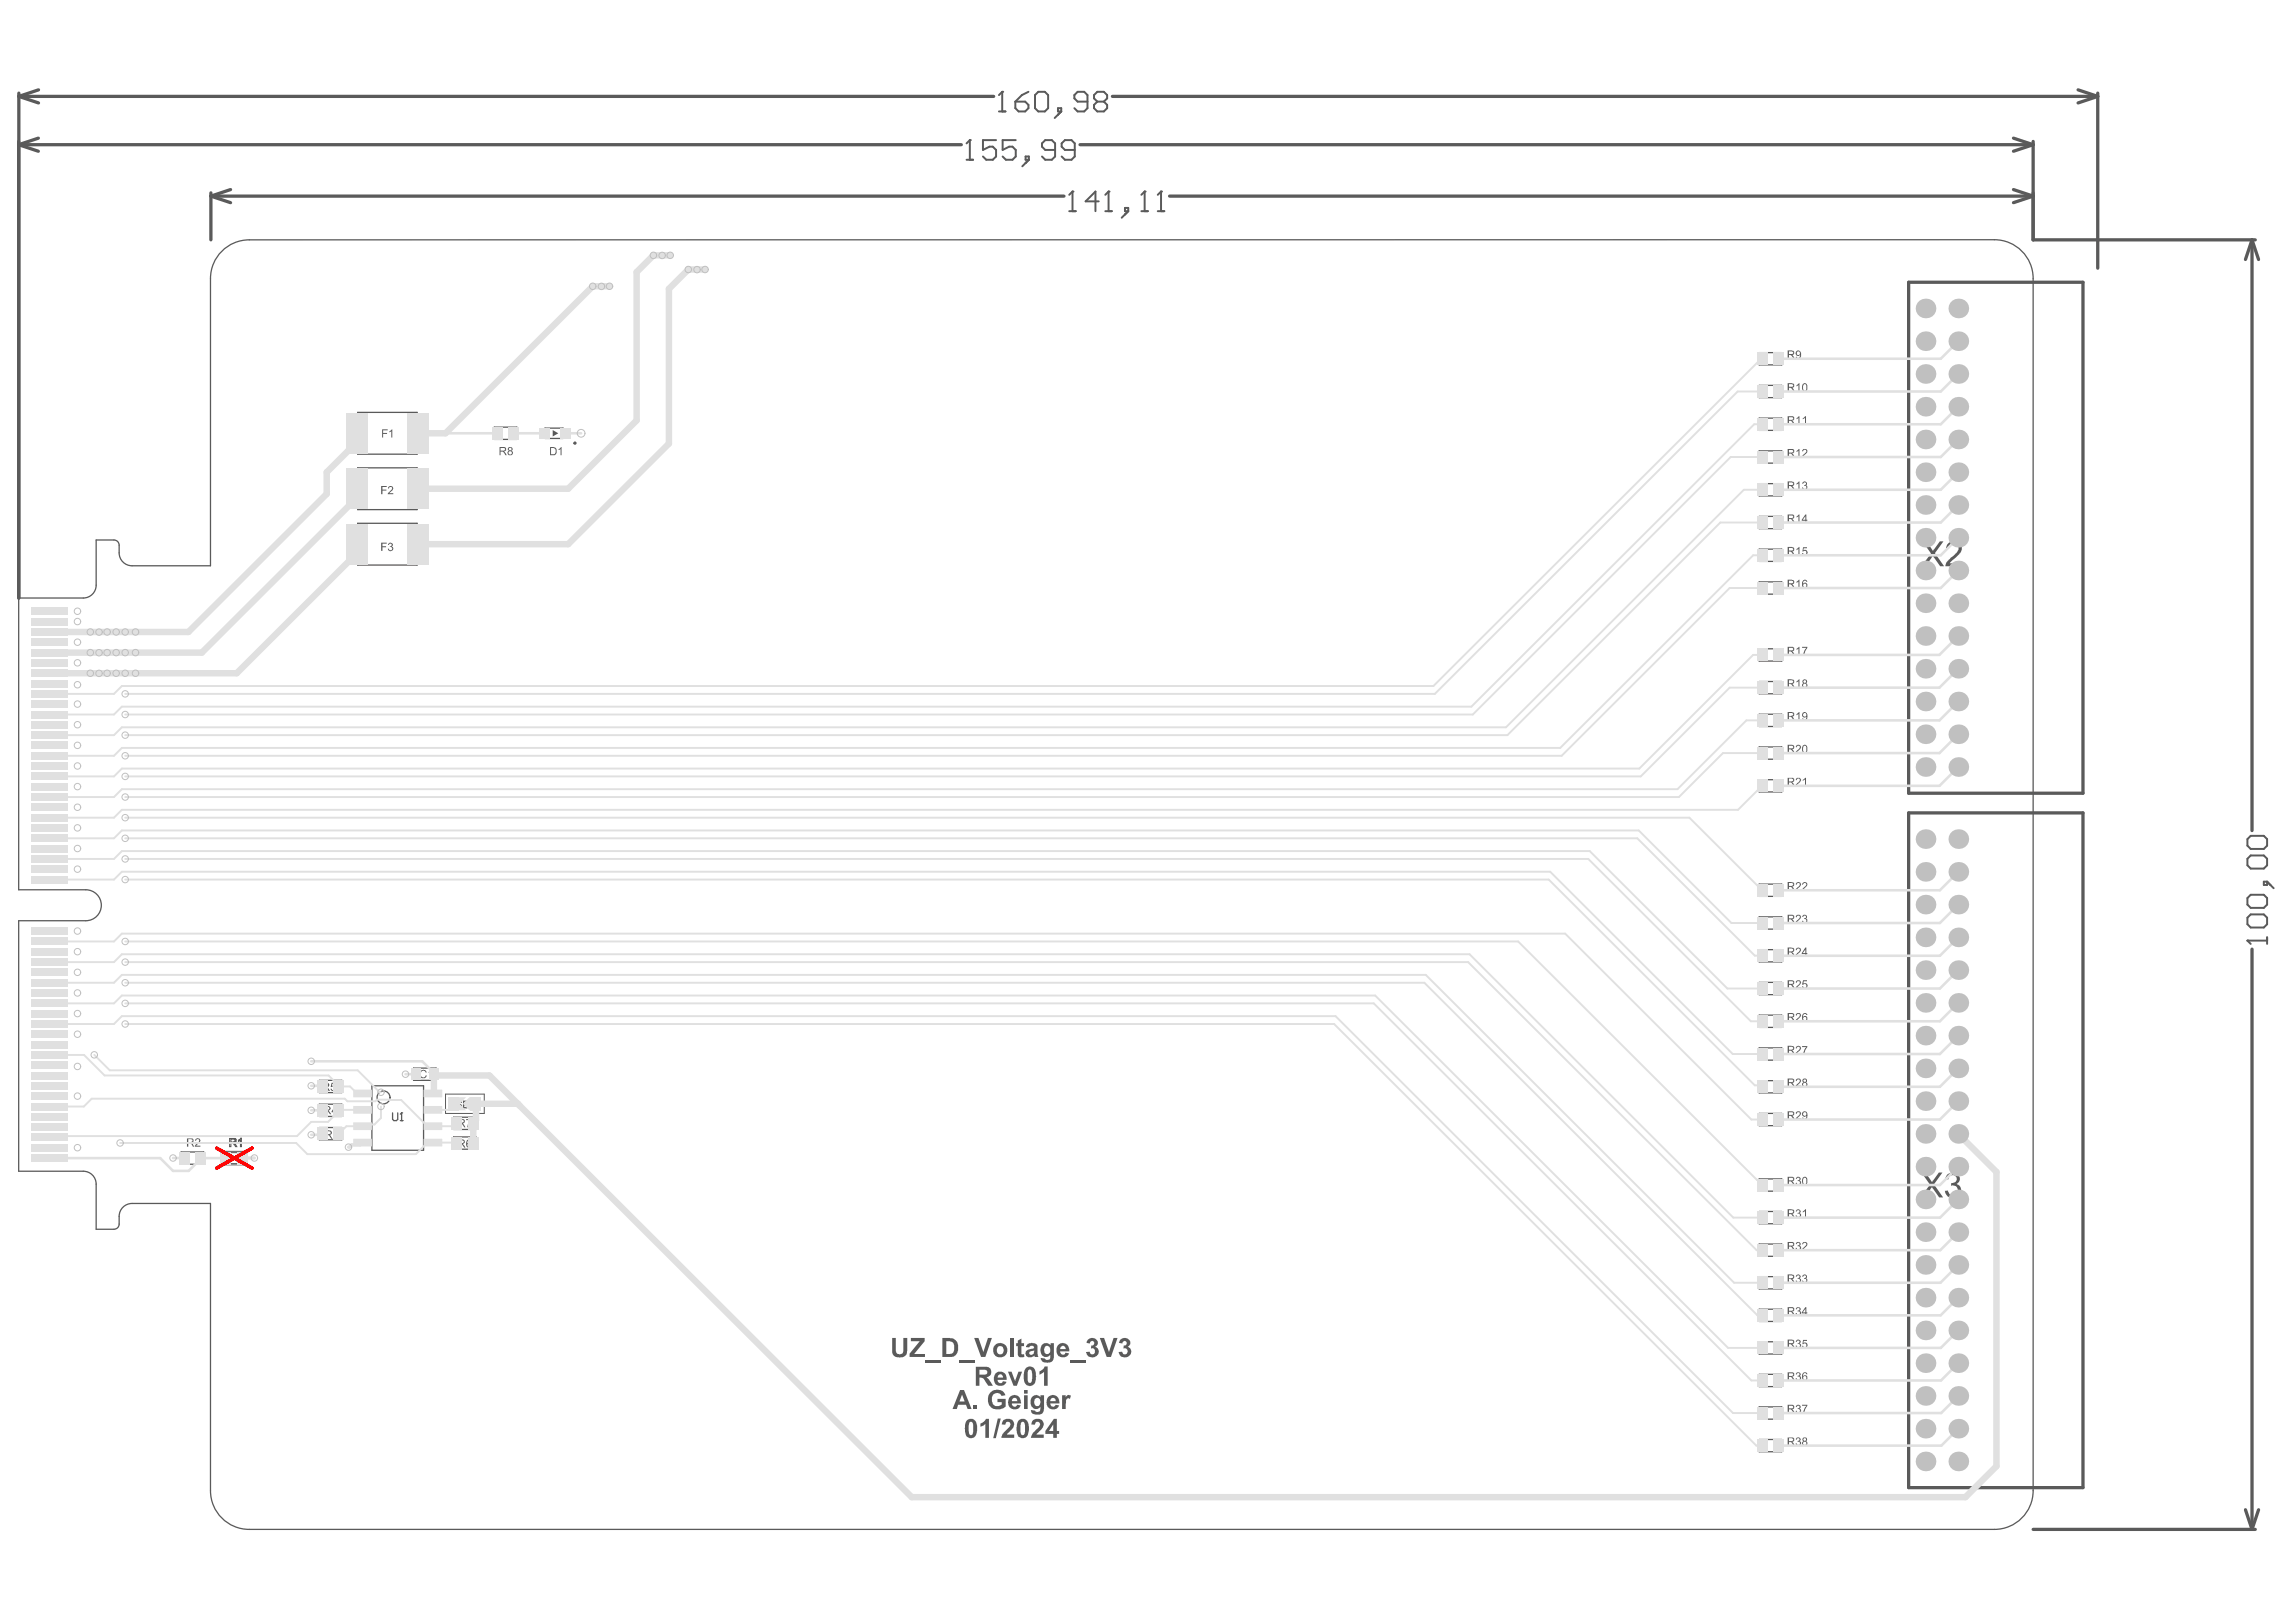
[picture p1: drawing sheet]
<svg xmlns="http://www.w3.org/2000/svg" width="297mm" height="210mm" viewBox="0 0 297 210" stroke-linecap="round" stroke-linejoin="round" font-family="sans-serif">
<g fill="none" stroke="#5a5a5a" stroke-width=".17">
<path d="M50.8 144v.9l.2 .1h.3l.2-.1v-.9M51.8 145h.3M52 144h.1M52 144v1M52 144l-.2 .2M59.7 142.7l-.1-.2h-.3l-.2 .3 .2 .1h.3l.1 .3-.1 .1h-.3l-.2-.1M60 142.9h.1M60 142.5h.4l.1 .2-.1 .2 .1 .3-.1 .1h-.4zM60 142.9h.4M60.8 143.3h.3M61 142.5h.1M61 142.5v.8"/>
<path d="M61 142.5l-.2 .2"/>
</g>
<g fill="#5a5a5a">
<path d="M54.4 138.6a.49 .49 0 0 1 .8 .2h-.1a.37 .37 0 0 0-.6-.1 .37 .37 0 0 0 0 .5 .3 .3 0 0 0 .3 .2 .3 .3 0 0 0 .3-.3l.1 .1a.5 .5 0 0 1-.7 .3 .5 .5 0 0 1-.2-.7z"/>
<path d="M55.5 138.7l.2-.2h.1v1h-.1v-.8l-.2 .2z"/>
<path d="M60.3 144.8h.7l-.3 .6-.1 .5h-.1v-.4l.4-.5h-.6z"/>
<path d="M42.9 140.1h.5v.2h-.4l-.1 .2a.34 .34 0 0 1 .6 .3 .34 .34 0 0 1-.4 .4l-.2-.1-.1-.1v-.1h.1a.24 .24 0 0 0 .3 .1 .24 .24 0 0 0 .1-.3 .24 .24 0 0 0-.3-.1l-.2 .1z"/>
<path d="M43.2 146.3h.1a.29 .29 0 0 1 .4 .1 .29 .29 0 0 1-.1 .4 .33 .33 0 0 1 0 .5 .33 .33 0 0 1-.5-.2h.1a.2 .2 0 0 0 .3 .1 .2 .2 0 0 0 .1-.2 .2 .2 0 0 0-.2-.1v-.2a.18 .18 0 0 0 .2-.1 .18 .18 0 0 0-.2-.2 .18 .18 0 0 0-.2 .2h-.1z"/>
<path d="M25.3 147.4a.35 .35 0 0 1 .6 0 .35 .35 0 0 1-.2 .6l-.3 .3h.5v.1h-.7v-.1l.3-.3a.43 .43 0 0 0 .2-.5l-.2-.1-.1 .1v.1h-.2z"/>
<path d="M59.4 144.9v.4h.3a.2 .2 0 0 0 .3-.2 .2 .2 0 0 0-.3-.2zM59.3 144.8h.5a.3 .3 0 0 1 .3 .3 .3 .3 0 0 1-.3 .3l.4 .5h-.2l-.2-.4-.2-.1h-.2v.5h-.1z"/>
<path d="M59.4 147.6v.3h.3a.19 .19 0 0 0 .3-.1 .19 .19 0 0 0-.3-.2zM59.3 147.5h.5a.3 .3 0 0 1 .3 .2 .3 .3 0 0 1-.3 .4l.4 .4h-.2l-.3-.4h-.3v.4h-.1z"/>
<path d="M60.4 147.6a.3 .3 0 0 1 .3-.1 .3 .3 0 0 1 .3 .2h-.1a.23 .23 0 0 0-.3-.1 .23 .23 0 0 0-.2 .3v.1a.35 .35 0 0 1 .5 0 .35 .35 0 0 1 0 .5 .43 .43 0 0 1-.5-.1 .43 .43 0 0 1-.1-.5zM60.5 148.2a.23 .23 0 0 0 .4 0 .23 .23 0 0 0-.4 0z"/>
<path d="M41.9 140.3v.3h.3a.17 .17 0 0 0 .2-.2 .17 .17 0 0 0-.2-.1zM41.8 140.1h.4a.3 .3 0 0 1 .4 .3 .3 .3 0 0 1-.3 .3l.4 .5h-.2l-.3-.5h-.3v.5h-.1z"/>
<path d="M42.1 143.3v.3h.4l.1-.1-.1-.2zM41.9 143.1h.5a.3 .3 0 0 1 .4 .3 .3 .3 0 0 1-.3 .3l.4 .5h-.2l-.4-.5h-.2v.5h-.2z"/>
<path d="M43.4 143.3l-.4 .5h.4zM43.4 143.1h.1v.7h.1v.1h-.1v.3h-.1v-.3h-.5z"/>
<path d="M42.2 146.4v.4h.3a.2 .2 0 0 0 .3-.2 .2 .2 0 0 0-.2-.2zM42.1 146.3h.5a.32 .32 0 0 1 .3 .2 .32 .32 0 0 1-.3 .4h.2l.2 .5h-.1l-.5-.5h-.2v.5h-.1z"/>
<path d="M64.8 58v.3h.3a.19 .19 0 0 0 .3-.2 .19 .19 0 0 0-.3-.1zM64.6 57.9h.5a.3 .3 0 0 1 .4 .2 .3 .3 0 0 1-.3 .3l.1 .1 .3 .4h-.2l-.3-.5h-.3v.5h-.2z"/>
<path d="M65.8 58.1a.2 .2 0 0 0 .4 0 .2 .2 0 0 0-.4 0zM65.8 58.6a.22 .22 0 0 0 .4 0 .22 .22 0 0 0-.4 0zM65.8 57.9a.3 .3 0 0 1 .4 0 .3 .3 0 0 1 0 .5 .32 .32 0 0 1 0 .5 .32 .32 0 0 1-.5-.1l-.1-.3 .3-.2-.2-.1z"/>
<path d="M24.4 147.4v.4h.3a.2 .2 0 0 0 .2-.2 .2 .2 0 0 0-.2-.2zM24.2 147.3h.5a.28 .28 0 0 1 .3 .3 .28 .28 0 0 1-.3 .3l.3 .2 .1 .3h-.1l-.3-.5h-.3v.5h-.2z"/>
</g>
<path d="M29.7 147.3h.5a.28 .28 0 0 1 .4 .3 .28 .28 0 0 1-.3 .3l.2 .2 .1 .3h-.1l-.3-.5h-.3v.5h-.2zM29.9 147.4h.3a.2 .2 0 0 1 .2 .2 .2 .2 0 0 1-.2 .2h-.3zM30.9 147.5l.3-.2v1.1h-.1v-.9l-.2 .2z" fill="none" stroke="#5a5a5a" stroke-width=".13"/>
<g fill="#5a5a5a">
<path d="M49.4 55.6h.8v.1h-.6v.3h.5v.2h-.5v.4h-.2z"/>
<path d="M50.4 55.8l.4-.2v1h-.2v-.8l-.2 .1z"/>
<path d="M49.3 62.9h.7v.1h-.5v.4h.5v.1h-.5v.5h-.2z"/>
<path d="M50.2 63a.35 .35 0 0 1 .6 0 .35 .35 0 0 1-.2 .6l-.3 .2h.6v.2h-.7l.1-.3a.61 .61 0 0 0 .4-.6l-.3-.1-.1 .2h-.1z"/>
<path d="M72.3 58.1l.3-.2v1h-.1v-.8l-.1 .1h-.1z"/>
<path d="M49.3 70.2h.7v.2h-.5v.3h.4v.1h-.4v.5h-.2z"/>
<path d="M50.2 70.4a.3 .3 0 0 1 .5-.1 .3 .3 0 0 1 0 .4 .32 .32 0 0 1 0 .6 .32 .32 0 0 1-.5-.2l.1-.1a.22 .22 0 0 0 .3 .2 .22 .22 0 0 0 .2-.3 .22 .22 0 0 0-.3-.1v-.1a.19 .19 0 0 0 .2-.1 .19 .19 0 0 0-.2-.3 .19 .19 0 0 0-.2 .2h-.1z"/>
<path d="M232.4 49.8l.4-.2v1.1h-.1v-.9l-.3 .2z"/>
<path d="M232.4 54.1l.4-.2v1h-.1v-.8l-.2 .1z"/>
<path d="M233.2 54.1l.3-.2h.1v1h-.1v-.8l-.2 .1z"/>
<path d="M232.4 58.4l.4-.3v1.1h-.1v-.9l-.2 .2z"/>
<path d="M233.2 58.2a.33 .33 0 0 1 .6 0 .33 .33 0 0 1-.2 .5l-.3 .3h.5v.2h-.7l.2-.4a.4 .4 0 0 0 .3-.6h-.2l-.1 .2h-.2z"/>
<path d="M232.4 62.6l.4-.3v1.1h-.1v-.8l-.3 .1z"/>
<path d="M233.2 62.5a.29 .29 0 0 1 .4-.1 .29 .29 0 0 1 0 .4 .34 .34 0 0 1 0 .6 .34 .34 0 0 1-.5-.3h.2a.21 .21 0 0 0 .2 .2 .21 .21 0 0 0 .2-.3 .21 .21 0 0 0-.3-.1v-.1a.19 .19 0 0 0 .2-.2 .19 .19 0 0 0-.1-.2 .19 .19 0 0 0-.2 .2h-.2z"/>
<path d="M232.4 66.8l.4-.2v1h-.1v-.8l-.2 .2z"/>
<path d="M232.4 71l.4-.2v1.1h-.1v-.9l-.3 .2z"/>
<path d="M233.3 70.8h.5v.1h-.4l-.1 .3a.36 .36 0 0 1 .5 .2 .36 .36 0 0 1-.2 .5 .36 .36 0 0 1-.5-.3h.2a.22 .22 0 0 0 .3 .1 .22 .22 0 0 0 .1-.3 .22 .22 0 0 0-.4 0h-.1z"/>
<path d="M232.4 75.3l.4-.3v1.1h-.1v-.8l-.3 .1z"/>
<path d="M232.4 84l.4-.3v1.1h-.1v-.8l-.2 .1z"/>
<path d="M233.1 83.7h.7v.2l-.3 .4-.1 .5h-.1l.1-.4 .3-.6h-.6z"/>
<path d="M232.4 88.2l.4-.3v1.1h-.1v-.8l-.3 .1z"/>
<path d="M232.4 92.4l.4-.3v1.1h-.1v-.8l-.3 .2z"/>
<path d="M232.4 96.5a.35 .35 0 0 1 .5 0 .35 .35 0 0 1-.1 .6l-.3 .2h.5v.1h-.7l.2-.3a.39 .39 0 0 0 .3-.6h-.3v.2h-.2z"/>
<path d="M232.4 100.7h.1a.36 .36 0 0 1 .5 .2 .36 .36 0 0 1-.3 .4l-.2 .3h.5v.1h-.7l.1-.2 .1-.2a.4 .4 0 0 0 .3-.6h-.2l-.1 .1v.2h-.2z"/>
<path d="M233.2 100.9l.3-.2h.1v1h-.1v-.8l-.2 .1z"/>
<path d="M232.4 114.3a.34 .34 0 0 1 .5 0 .34 .34 0 0 1-.1 .5l-.3 .3h.5v.1h-.7v-.2l.2-.1a.4 .4 0 0 0 .3-.6h-.3v.2h-.2z"/>
<path d="M233.2 114.3a.34 .34 0 0 1 .5 0 .34 .34 0 0 1-.1 .5l-.3 .3h.5v.1h-.7v-.1l.3-.3a.3 .3 0 0 0 .3-.2 .3 .3 0 0 0-.2-.3h-.1l-.1 .2h-.2z"/>
<path d="M232.3 118.5a.36 .36 0 0 1 .6 0 .36 .36 0 0 1-.2 .6l-.2 .2h.5v.1h-.7l.3-.4a.33 .33 0 0 0 .2-.5h-.3v.2h-.2z"/>
<path d="M233.2 118.5a.3 .3 0 0 1 .5-.1 .3 .3 0 0 1-.1 .5 .32 .32 0 0 1 .2 .5 .32 .32 0 0 1-.5 0l-.2-.1 .2-.2a.22 .22 0 0 0 .2 .2 .22 .22 0 0 0 .2-.2 .22 .22 0 0 0-.3-.2v-.1a.19 .19 0 0 0 .2 0 .19 .19 0 0 0 0-.3 .19 .19 0 0 0-.3 0v.2l-.2-.1z"/>
<path d="M232.4 122.7a.34 .34 0 0 1 .5 0 .34 .34 0 0 1-.1 .6l-.3 .3h.5v.1h-.7v-.2l.2-.2a.4 .4 0 0 0 .3-.6l-.3 .1v.2h-.2z"/>
<path d="M232.3 127a.36 .36 0 0 1 .6 0 .36 .36 0 0 1-.2 .5l-.2 .3h.5v.1h-.7l.3-.4a.33 .33 0 0 0 .2-.5h-.3v.2h-.2z"/>
<path d="M233.3 126.9h.5v.1h-.4l-.1 .3a.35 .35 0 0 1 .5 .1 .35 .35 0 0 1-.2 .5 .35 .35 0 0 1-.5-.2l.2-.1a.23 .23 0 0 0 .3 .2 .23 .23 0 0 0 .1-.4 .23 .23 0 0 0-.4 0h-.2z"/>
<path d="M232.3 131.3a.36 .36 0 0 1 .6-.1 .36 .36 0 0 1-.2 .6l-.2 .2h.5v.2h-.7l.3-.5a.33 .33 0 0 0 .2-.5h-.3v.2h-.2z"/>
<path d="M232.4 135.5a.34 .34 0 0 1 .5-.1 .34 .34 0 0 1-.1 .6l-.3 .3h.5v.1h-.7v-.2l.2-.1a.4 .4 0 0 0 .3-.6h-.2h-.1v.2h-.2z"/>
<path d="M233.1 135.4h.7l-.3 .6-.1 .4h-.1v-.2l.2-.5 .2-.2h-.6z"/>
<path d="M232.3 139.7a.36 .36 0 0 1 .6 0 .36 .36 0 0 1-.2 .6l-.2 .2h.5v.1h-.7l.3-.4a.33 .33 0 0 0 .2-.5h-.3v.2h-.2z"/>
<path d="M232.3 144a.36 .36 0 0 1 .6-.1 .36 .36 0 0 1-.2 .6l-.2 .2h.5v.2h-.7l.3-.5a.33 .33 0 0 0 .2-.5h-.3v.3l-.2-.1z"/>
<path d="M232.4 152.4a.29 .29 0 0 1 .4 0 .29 .29 0 0 1 0 .4 .3 .3 0 0 1 .2 .4 .3 .3 0 0 1-.4 .1l-.3-.1v-.1h.2a.22 .22 0 0 0 .2 .2 .22 .22 0 0 0 .2-.3 .22 .22 0 0 0-.3-.2 .19 .19 0 0 0 .2-.2 .19 .19 0 0 0-.1-.2 .19 .19 0 0 0-.2 .2l-.2-.1z"/>
<path d="M232.4 156.6a.29 .29 0 0 1 .4 0 .29 .29 0 0 1 0 .4 .33 .33 0 0 1 .1 .6 .34 .34 0 0 1-.6-.3h.2a.21 .21 0 0 0 .2 .2 .21 .21 0 0 0 .2-.3 .21 .21 0 0 0-.4-.1l.1-.1a.18 .18 0 0 0 .2-.2 .18 .18 0 0 0-.1-.2 .18 .18 0 0 0-.2 .2h-.2z"/>
<path d="M233.2 156.8l.4-.3v1.1h-.1v-.9l-.3 .2z"/>
<path d="M232.4 160.8a.3 .3 0 0 1 .5 0 .3 .3 0 0 1-.1 .4 .32 .32 0 0 1 .2 .5 .32 .32 0 0 1-.5 .1l-.2-.3h.2a.21 .21 0 0 0 .2 .1 .21 .21 0 0 0 .2-.2 .21 .21 0 0 0-.4-.1l.1-.2a.18 .18 0 0 0 .2-.1 .18 .18 0 0 0-.2-.2 .18 .18 0 0 0-.1 .2h-.2z"/>
<path d="M233.2 160.9a.36 .36 0 0 1 .6-.1 .36 .36 0 0 1-.2 .6l-.3 .3h.5v.1h-.7l.1-.2 .1-.1a.57 .57 0 0 0 .3-.6l-.2-.1-.1 .2h-.2z"/>
<path d="M232.4 165a.29 .29 0 0 1 .4 0 .29 .29 0 0 1 0 .4 .32 .32 0 0 1 0 .6 .32 .32 0 0 1-.5-.2l.2-.1a.22 .22 0 0 0 .2 .2 .22 .22 0 0 0 .2-.3 .22 .22 0 0 0-.4-.1l.1-.1a.18 .18 0 0 0 .2-.1 .18 .18 0 0 0-.1-.3 .18 .18 0 0 0-.2 .2h-.2z"/>
<path d="M233.2 165.1a.29 .29 0 0 1 .4-.1 .29 .29 0 0 1 0 .4 .33 .33 0 0 1 0 .6 .33 .33 0 0 1-.5-.3h.2a.23 .23 0 0 0 .2 .2 .23 .23 0 0 0 .2-.3 .23 .23 0 0 0-.3-.1v-.1a.18 .18 0 0 0 .2-.1 .18 .18 0 0 0-.1-.2 .18 .18 0 0 0-.2 .1h-.2z"/>
<path d="M232.4 169.2a.29 .29 0 0 1 .4 0 .29 .29 0 0 1 0 .4 .33 .33 0 0 1 .1 .5 .33 .33 0 0 1-.4 .1l-.2-.2 .2-.1a.21 .21 0 0 0 .2 .2 .21 .21 0 0 0 .2-.3 .21 .21 0 0 0-.4-.1l.1-.1a.18 .18 0 0 0 .2-.2 .18 .18 0 0 0-.2-.2 .18 .18 0 0 0-.1 .3l-.2-.1z"/>
<path d="M232.4 173.5a.3 .3 0 0 1 .4-.1 .3 .3 0 0 1 0 .5 .33 .33 0 0 1 .1 .5 .33 .33 0 0 1-.6-.2l.2-.1a.2 .2 0 0 0 .2 .2 .2 .2 0 0 0 .1-.3 .2 .2 0 0 0-.3-.1l.1-.1a.19 .19 0 0 0 .2-.1 .19 .19 0 0 0-.1-.2 .19 .19 0 0 0-.2 .2h-.2z"/>
<path d="M233.3 173.4h.5v.1h-.4l-.1 .3a.35 .35 0 0 1 .5 .1 .35 .35 0 0 1-.2 .5 .35 .35 0 0 1-.5-.2h.2a.22 .22 0 0 0 .3 .1 .22 .22 0 0 0 0-.3 .22 .22 0 0 0-.3-.1h-.1z"/>
<path d="M232.4 177.6a.29 .29 0 0 1 .4 0 .29 .29 0 0 1 0 .5 .33 .33 0 0 1 .1 .4 .33 .33 0 0 1-.4 .1l-.2-.2h.2a.22 .22 0 0 0 .2 .2 .22 .22 0 0 0 .2-.3 .22 .22 0 0 0-.3-.2v-.1a.18 .18 0 0 0 .2-.1 .18 .18 0 0 0-.2-.2 .18 .18 0 0 0-.1 .2l-.2-.1z"/>
<path d="M232.4 181.9a.3 .3 0 0 1 .4-.1 .3 .3 0 0 1 0 .5 .32 .32 0 0 1 .1 .5 .32 .32 0 0 1-.4 .1l-.2-.3h.2a.2 .2 0 0 0 .2 .1 .2 .2 0 0 0 .2-.2 .2 .2 0 0 0-.3-.2 .19 .19 0 0 0 .2-.2 .19 .19 0 0 0-.1-.2 .19 .19 0 0 0-.2 .2h-.2z"/>
<path d="M233.1 181.8h.7v.2l-.3 .4-.1 .5h-.1l.1-.4 .3-.6h-.6z"/>
<path d="M232.4 186.1a.29 .29 0 0 1 .4 0 .29 .29 0 0 1 0 .4 .33 .33 0 0 1 .1 .6 .34 .34 0 0 1-.6-.3h.2a.21 .21 0 0 0 .2 .2 .21 .21 0 0 0 .2-.3 .21 .21 0 0 0-.4-.1l.1-.1a.18 .18 0 0 0 .2-.2 .18 .18 0 0 0-.2-.2 .18 .18 0 0 0-.1 .2h-.2z"/>
<path d="M248.7 70.1h.5l.9 1.2 .9-1.2h.4l-1.1 1.5 1.2 1.7h-.5l-.9-1.3-1 1.3h-.5l1.2-1.7z"/>
<path d="M251.9 70.4h.1a1.04 1.04 0 0 1 1.1-.3 1.04 1.04 0 0 1 .7 .9 3.2 3.2 0 0 1-1.3 1.6l-.3 .3h1.6v.4l-2.1-.1a1.89 1.89 0 0 1 1-1.3l.1-.1a1.02 1.02 0 0 0 .5-1.2 .65 .65 0 0 0-.7-.2 .65 .65 0 0 0-.5 .6h-.3z"/>
<path d="M248.6 151.7h.5l.8 1.3 .9-1.3h.5l-1.1 1.6 1.2 1.7h-.5l-1-1.4-.9 1.4h-.5l1.2-1.7z"/>
<path d="M251.9 152a.93 .93 0 0 1 1.1-.2 .93 .93 0 0 1 .5 1l-.4 .4a.89 .89 0 0 1 .6 .9 .89 .89 0 0 1-.6 .8 .99 .99 0 0 1-1.5-.8h.4a.64 .64 0 0 0 .8 .5 .64 .64 0 0 0 .5-.8 .64 .64 0 0 0-.9-.4v-.3a.53 .53 0 0 0 .7-.4 .53 .53 0 0 0-.4-.6l-.5 .1-.1 .4h-.5z"/>
<path d="M71.5 55.7l.7 .4-.7 .4z"/>
<path d="M71.3 58v.8h.2a.38 .38 0 0 0 .3-.6l-.2-.2zM71.2 57.9h.3a.56 .56 0 0 1 .5 .4 .56 .56 0 0 1-.2 .6h-.6z"/>
<path d="M231.4 45.5v.3h.3a.18 .18 0 0 0 .3-.1 .18 .18 0 0 0-.2-.2zM231.3 45.3h.5a.3 .3 0 0 1 .3 .3 .3 .3 0 0 1-.3 .3l.2 .2 .2 .3h-.2l-.1-.3-.2-.2h-.3v.5h-.1z"/>
<path d="M232.4 45.7a.25 .25 0 0 0 .5 0 .25 .25 0 0 0-.5 0zM232.4 45.5a.4 .4 0 0 1 .5-.1 .4 .4 0 0 1 .1 .5 .39 .39 0 0 1-.2 .5 .39 .39 0 0 1-.5-.1l.2-.1a.22 .22 0 0 0 .2 .1 .22 .22 0 0 0 .2-.3v-.1a.35 .35 0 0 1-.5 .1 .35 .35 0 0 1 0-.5z"/>
<path d="M231.4 49.7v.4h.3a.18 .18 0 0 0 .3-.2 .18 .18 0 0 0-.2-.2zM231.3 49.6h.5a.3 .3 0 0 1 .3 .3 .3 .3 0 0 1-.3 .3l.2 .1 .2 .4h-.2l-.1-.4-.2-.1h-.3v.5h-.1z"/>
<path d="M233.3 49.8v.2a.39 .39 0 0 0 .3 .6l.1-.3a.58 .58 0 0 0-.2-.6zM233.2 49.7a.4 .4 0 0 1 .5 0 .4 .4 0 0 1 .1 .5 .35 .35 0 0 1-.3 .5 .35 .35 0 0 1-.4-.4z"/>
<path d="M231.4 54v.3h.3a.18 .18 0 0 0 .3-.1 .18 .18 0 0 0-.2-.2zM231.3 53.9h.5a.3 .3 0 0 1 .3 .2 .3 .3 0 0 1-.3 .4l.2 .1 .2 .3h-.2l-.3-.4h-.3v.4h-.1z"/>
<path d="M231.4 58.2v.4h.3a.18 .18 0 0 0 .3-.2 .18 .18 0 0 0-.2-.2zM231.3 58.1h.5a.3 .3 0 0 1 .3 .3 .3 .3 0 0 1-.3 .3l.2 .1 .2 .4h-.2l-.3-.5h-.3v.5h-.1z"/>
<path d="M231.4 62.4v.4h.3a.18 .18 0 0 0 .3-.2 .18 .18 0 0 0-.2-.2zM231.3 62.3h.5a.3 .3 0 0 1 .3 .3 .3 .3 0 0 1-.3 .3l.2 .2 .2 .3h-.2l-.1-.3-.2-.2h-.3v.5h-.1z"/>
<path d="M231.4 66.7v.3h.3a.18 .18 0 0 0 .3-.1 .18 .18 0 0 0-.2-.2zM231.3 66.6h.5a.3 .3 0 0 1 .3 .3 .3 .3 0 0 1-.3 .3l.2 .1 .2 .3h-.2l-.3-.4h-.3v.4h-.1z"/>
<path d="M233.6 66.8l-.4 .5h.4zM233.6 66.6h.1v.7h.1v.1h-.1v.2h-.1v-.2h-.5z"/>
<path d="M231.4 70.9v.3h.3a.18 .18 0 0 0 .3-.1 .18 .18 0 0 0-.2-.2zM231.3 70.8h.5a.3 .3 0 0 1 .3 .3 .3 .3 0 0 1-.3 .3l.2 .1 .2 .4h-.2l-.1-.4-.2-.1h-.3v.5h-.1z"/>
<path d="M231.4 75.1v.4h.3a.18 .18 0 0 0 .3-.2 .18 .18 0 0 0-.2-.2zM231.3 75h.5a.3 .3 0 0 1 .3 .3 .3 .3 0 0 1-.3 .3l.2 .2 .2 .3h-.2l-.1-.3-.2-.2h-.3v.5h-.1z"/>
<path d="M233.3 75.1a.37 .37 0 0 1 .5 .2h-.1a.25 .25 0 0 0-.4-.1 .25 .25 0 0 0 0 .4 .33 .33 0 0 1 .5 0 .33 .33 0 0 1-.3 .5 .58 .58 0 0 1-.2-1zM233.3 75.8a.24 .24 0 0 0 .4 0 .24 .24 0 0 0-.4 0z"/>
<path d="M231.4 83.8v.4h.3a.18 .18 0 0 0 .3-.2 .18 .18 0 0 0-.2-.2zM231.3 83.7h.5a.3 .3 0 0 1 .3 .3 .3 .3 0 0 1-.3 .3l.2 .1 .2 .4h-.2l-.3-.5h-.3v.5h-.1z"/>
<path d="M231.4 88v.4h.3a.2 .2 0 0 0 .3-.2 .2 .2 0 0 0-.2-.2zM231.3 87.9h.5a.28 .28 0 0 1 .3 .3 .28 .28 0 0 1-.3 .3l.2 .2 .2 .3h-.2l-.2-.4-.2-.1h-.2v.5h-.1z"/>
<path d="M233.3 88.2a.2 .2 0 0 0 .4 0 .2 .2 0 0 0-.4 0zM233.3 88.7a.23 .23 0 0 0 .4 0 .23 .23 0 0 0-.4 0zM233.2 88a.29 .29 0 0 1 .5 0 .29 .29 0 0 1-.1 .4 .32 .32 0 0 1 .1 .5 .32 .32 0 0 1-.4 0 .32 .32 0 0 1 .1-.5l-.2-.1z"/>
<path d="M231.4 92.3v.4h.3a.2 .2 0 0 0 .3-.2 .2 .2 0 0 0-.2-.2zM231.3 92.1h.5a.3 .3 0 0 1 .3 .3 .3 .3 0 0 1-.3 .3l.2 .2 .2 .3h-.2l-.3-.5h-.3v.5h-.1z"/>
<path d="M233.3 92.5a.24 .24 0 0 0 .4 0 .24 .24 0 0 0-.4 0zM233.2 92.2a.44 .44 0 0 1 .5 .1 .44 .44 0 0 1 .1 .5 .35 .35 0 0 1-.2 .4 .35 .35 0 0 1-.5-.2l.2-.1a.24 .24 0 0 0 .3 .2 .24 .24 0 0 0 .1-.4 .33 .33 0 0 1-.5 .1 .33 .33 0 0 1 0-.5z"/>
<path d="M231.4 96.5v.3h.3a.18 .18 0 0 0 .3-.1 .18 .18 0 0 0-.2-.2zM231.3 96.4h.5a.3 .3 0 0 1 .3 .3 .3 .3 0 0 1-.3 .3l.4 .4h-.2l-.3-.4h-.3v.4h-.1z"/>
<path d="M233.3 96.6v.2a.45 .45 0 0 0 .2 .6 .67 .67 0 0 0 .1-.8v-.1zM233.2 96.5a.4 .4 0 0 1 .5 0 .4 .4 0 0 1 .1 .5 .35 .35 0 0 1-.3 .5 .35 .35 0 0 1-.4-.4z"/>
<path d="M231.4 100.7v.4h.3a.2 .2 0 0 0 .3-.1 .2 .2 0 0 0-.2-.3zM231.3 100.7h.5a.28 .28 0 0 1 .3 .2 .28 .28 0 0 1-.3 .3l.2 .2 .2 .3h-.2l-.3-.4h-.3v.4h-.1z"/>
<path d="M231.4 114.3v.3h.3a.2 .2 0 0 0 .3-.1 .2 .2 0 0 0-.2-.2zM231.3 114.1l.5 .1a.28 .28 0 0 1 .3 .2 .28 .28 0 0 1-.3 .3l.2 .2 .2 .3h-.2l-.3-.4h-.3v.4h-.1z"/>
<path d="M231.4 118.5v.3h.3a.18 .18 0 0 0 .3-.1 .18 .18 0 0 0-.2-.2zM231.3 118.4h.5a.3 .3 0 0 1 .3 .3 .3 .3 0 0 1-.3 .3l.2 .1 .2 .3h-.2l-.3-.4h-.3v.4h-.1z"/>
<path d="M231.4 122.7v.4h.3a.2 .2 0 0 0 .3-.1 .2 .2 0 0 0-.2-.3zM231.3 122.6l.5 .1a.28 .28 0 0 1 .3 .2 .28 .28 0 0 1-.3 .3l.2 .2 .2 .3h-.2l-.3-.4h-.3v.4h-.1z"/>
<path d="M233.6 122.9l-.4 .4h.4zM233.6 122.6h.1v.7h.1v.2h-.1v.2h-.1v-.2h-.5z"/>
<path d="M231.4 127v.3h.3a.18 .18 0 0 0 .3-.1 .18 .18 0 0 0-.2-.2zM231.3 126.9h.5a.3 .3 0 0 1 .3 .2 .3 .3 0 0 1-.3 .4h.2l.2 .4h-.2l-.3-.4h-.3v.4h-.1z"/>
<path d="M231.4 131.2v.4h.3a.18 .18 0 0 0 .3-.2 .18 .18 0 0 0-.2-.2zM231.3 131.1h.5a.3 .3 0 0 1 .3 .3 .3 .3 0 0 1-.3 .3l.2 .1 .2 .4h-.2l-.3-.5h-.3v.5h-.1z"/>
<path d="M233.3 131.2a.34 .34 0 0 1 .5 .1h-.1a.23 .23 0 0 0-.3-.1 .23 .23 0 0 0-.1 .3v.1a.35 .35 0 0 1 .5 .1 .35 .35 0 0 1-.3 .5 .63 .63 0 0 1-.3-.9zM233.3 131.8a.22 .22 0 0 0 .4 0 .22 .22 0 0 0-.4 0z"/>
<path d="M231.4 135.5v.3h.3a.2 .2 0 0 0 .3-.1 .2 .2 0 0 0-.2-.2zM231.3 135.3l.5 .1a.28 .28 0 0 1 .3 .2 .28 .28 0 0 1-.3 .3l.2 .2 .2 .3h-.2l-.3-.4h-.3v.4h-.1z"/>
<path d="M231.4 139.7v.3h.3a.18 .18 0 0 0 .3-.1 .18 .18 0 0 0-.2-.2zM231.3 139.6h.5a.3 .3 0 0 1 .3 .2 .3 .3 0 0 1-.3 .4l.2 .1 .2 .3h-.2l-.3-.4h-.3v.4h-.1z"/>
<path d="M233.3 139.8a.2 .2 0 0 0 .4 0 .2 .2 0 0 0-.4 0zM233.3 140.3a.21 .21 0 0 0 .4 0 .21 .21 0 0 0-.4 0zM233.3 139.6a.3 .3 0 0 1 .4 0 .3 .3 0 0 1 0 .4h-.1a.32 .32 0 0 1 .2 .5 .32 .32 0 0 1-.5 .1 .32 .32 0 0 1-.1-.5h.2l-.2-.1z"/>
<path d="M231.4 143.9v.4h.3a.18 .18 0 0 0 .3-.2 .18 .18 0 0 0-.2-.2zM231.3 143.8h.5a.3 .3 0 0 1 .3 .3 .3 .3 0 0 1-.3 .3l.2 .1 .2 .4h-.2l-.3-.5h-.3v.5h-.1z"/>
<path d="M233.2 144.1a.25 .25 0 0 0 .5 0 .25 .25 0 0 0-.5 0zM233.2 143.9a.43 .43 0 0 1 .5 0 .43 .43 0 0 1 .1 .6 .35 .35 0 0 1-.3 .4 .35 .35 0 0 1-.4-.3h.2a.25 .25 0 0 0 .3 .1 .25 .25 0 0 0 .1-.3 .33 .33 0 0 1-.5 0 .33 .33 0 0 1 0-.5z"/>
<path d="M231.4 152.4v.4h.3a.18 .18 0 0 0 .3-.2 .18 .18 0 0 0-.2-.2zM231.3 152.3h.5a.3 .3 0 0 1 .3 .3 .3 .3 0 0 1-.3 .3l.2 .1 .2 .3h-.2l-.3-.4h-.3v.4h-.1z"/>
<path d="M233.4 152.4l-.1 .3a.45 .45 0 0 0 .2 .6 .6 .6 0 0 0 .1-.8l-.1-.1zM233.2 152.4a.39 .39 0 0 1 .5 0 .39 .39 0 0 1 .1 .5 .36 .36 0 0 1-.3 .5 .36 .36 0 0 1-.4-.5z"/>
<path d="M231.4 156.6v.4h.3a.2 .2 0 0 0 .3-.2 .2 .2 0 0 0-.2-.2zM231.3 156.5h.5a.28 .28 0 0 1 .3 .3 .28 .28 0 0 1-.3 .3l.2 .1 .2 .4h-.2l-.3-.5h-.3v.5h-.1z"/>
<path d="M231.4 160.9v.3h.3a.18 .18 0 0 0 .3-.1 .18 .18 0 0 0-.2-.2zM231.3 160.7h.5a.3 .3 0 0 1 .3 .3 .3 .3 0 0 1-.3 .3l.2 .1 .2 .4h-.2l-.3-.5h-.3v.5h-.1z"/>
<path d="M231.4 165v.4h.3a.2 .2 0 0 0 .3-.1 .2 .2 0 0 0-.2-.3zM231.3 164.9h.5a.3 .3 0 0 1 .3 .3 .3 .3 0 0 1-.3 .3l.2 .2 .2 .3h-.2l-.3-.5h-.3v.5h-.1z"/>
<path d="M231.4 169.3v.3h.3a.18 .18 0 0 0 .3-.1 .18 .18 0 0 0-.2-.2zM231.3 169.2h.5a.3 .3 0 0 1 .3 .2 .3 .3 0 0 1-.3 .4l.2 .1 .2 .3h-.2l-.3-.4h-.3v.4h-.1z"/>
<path d="M233.6 169.4l-.4 .4h.4zM233.6 169.2h.1v.6h.1v.2h-.1v.2h-.1v-.2h-.5z"/>
<path d="M231.4 173.5v.3h.3a.18 .18 0 0 0 .3-.1 .18 .18 0 0 0-.2-.2zM231.3 173.4h.5a.3 .3 0 0 1 .3 .2 .3 .3 0 0 1-.3 .3l.4 .5h-.2l-.3-.5h-.3v.5h-.1z"/>
<path d="M231.4 177.7v.4h.3a.18 .18 0 0 0 .3-.2 .18 .18 0 0 0-.2-.2zM231.3 177.6h.5a.28 .28 0 0 1 .3 .2 .28 .28 0 0 1-.3 .3l.2 .2 .2 .4h-.2l-.3-.5h-.3v.5h-.1z"/>
<path d="M233.2 177.7a.33 .33 0 0 1 .4-.1 .33 .33 0 0 1 .2 .2h-.1a.24 .24 0 0 0-.3-.1 .24 .24 0 0 0-.1 .4 .33 .33 0 0 1 .4 0 .33 .33 0 0 1 .1 .4 .33 .33 0 0 1-.4 .1 .75 .75 0 0 1-.2-.9zM233.3 178.1a.22 .22 0 0 0 .1 .4 .22 .22 0 0 0 .3-.2l-.2-.2z"/>
<path d="M231.4 181.9v.4h.3a.18 .18 0 0 0 .3-.2 .18 .18 0 0 0-.2-.2zM231.3 181.8h.5a.3 .3 0 0 1 .3 .3 .3 .3 0 0 1-.3 .3h.2l.2 .5h-.2l-.3-.5h-.3v.5h-.1z"/>
<path d="M231.4 186.1v.4h.4a.19 .19 0 0 0 .2-.2 .19 .19 0 0 0-.2-.2zM231.3 186h.5a.28 .28 0 0 1 .3 .3 .28 .28 0 0 1-.3 .3l.2 .2 .2 .3h-.2l-.3-.5h-.3v.5h-.1z"/>
<path d="M233.3 186.3a.2 .2 0 0 0 .4 0 .2 .2 0 0 0-.4 0zM233.2 186.8a.25 .25 0 0 0 .5 0 .25 .25 0 0 0-.5 0zM233.2 186.1h.1a.29 .29 0 0 1 .4 0 .29 .29 0 0 1 0 .4h-.1a.32 .32 0 0 1 .1 .5 .32 .32 0 0 1-.4 0 .32 .32 0 0 1 .1-.5l-.2-.1z"/>
</g>
<path d="M28.8 150.6h3l.1 .1h-.1h-2.9zM28.8 149l.1 .1v1.6h-.1zM28.8 149h3l.1 .1-.1 .1h-2.9zM31.7 149l.2 .1v1.6h-.1h-.1zM57.6 141.6h5.1v2.5h-5.1z" fill="none" stroke="#5a5a5a" stroke-width=".13"/>
<g fill="none" stroke="#5a5a5a" stroke-width=".17">
<path d="M46.3 53.4h7.7v5.4h-7.7zM63.9 55.3h3v1.6h-3zM70.5 55.4h2.3l.4 .3v.7l-.4 .3h-2.3zM227.6 45.6h2.9v1.6h-2.9zM227.6 49.9h2.9v1.6h-2.9zM227.6 54.1h2.9v1.6h-2.9zM227.6 58.3h2.9v1.6h-2.9zM46.3 60.5h7.7v5.5h-7.7zM46.3 67.7h7.7v5.4h-7.7zM227.6 62.6h2.9v1.6h-2.9zM227.6 66.8h2.9v1.6h-2.9zM227.6 71.1h2.9v1.6h-2.9z"/>
<path d="M227.6 75.3h2.9v1.6h-2.9zM227.6 84h2.9v1.5h-2.9zM227.6 88.2h2.9v1.6h-2.9zM227.6 92.4h2.9v1.6h-2.9zM227.6 96.7h2.9v1.5h-2.9zM227.6 114.4h2.9v1.6h-2.9zM227.6 118.7h2.9v1.5h-2.9zM227.6 100.9h2.9v1.6h-2.9zM41.3 139.8h2.9v1.6h-2.9zM53.5 138.2h2.9v1.6h-2.9zM227.6 122.9h2.9v1.6h-2.9zM227.6 127.1h2.9v1.6h-2.9z"/>
<path d="M227.6 131.4h2.9v1.6h-2.9zM227.6 135.6h2.9v1.6h-2.9zM227.6 139.8h2.9v1.6h-2.9zM23.4 149.1h3v1.6h-3zM41.3 142.9h2.9v1.6h-2.9zM41.3 145.9h2.9v1.6h-2.9zM48.1 140.5h6.7v8.4h-6.7zM58.7 144.6h2.9v1.6h-2.9zM58.7 147.1h2.9v1.6h-2.9zM227.6 144.1h2.9v1.6h-2.9zM227.6 152.6h2.9v1.5h-2.9zM227.6 156.8h2.9v1.6h-2.9z"/>
<path d="M227.6 161h2.9v1.6h-2.9zM227.6 165.2h2.9v1.6h-2.9zM227.6 169.4h2.9v1.6h-2.9zM227.6 173.6h2.9v1.6h-2.9zM227.6 177.9h2.9v1.5h-2.9zM227.6 182.1h2.9v1.6h-2.9zM227.6 186.3h2.9v1.6h-2.9z"/>
</g>
<path d="M246.9 36.5h22.6v66.2h-22.6zM246.9 105.2h22.6v87.3h-22.6z" fill="none" stroke="#5a5a5a" stroke-width=".42"/>
<g fill="#5a5a5a">
<path d="M115.4 173.1h.5v1.5a.51 .51 0 0 0 .5 .6 .51 .51 0 0 0 .5-.7v-1.4h.5l-.1 1.8a.82 .82 0 0 1-1.1 .7 .86 .86 0 0 1-.8-1.1z"/>
<path d="M117.8 173.1h1.8v.5l-1.3 1.6h1.4v.4h-2v-.4l1.3-1.6h-1.2z"/>
<path d="M119.7 176h2v.3h-2z"/>
<path d="M124.1 176h2v.3h-2z"/>
<path d="M126 173.1h.6l.6 1.9 .6-1.9h.5l-.8 2.5h-.6z"/>
<path d="M130.7 173.1h.5v2.5h-.5z"/>
<path d="M131.7 173.5l.4-.3v.6h.4v.4h-.4v.7a.23 .23 0 0 0 .1 .3 .23 .23 0 0 0 .3 0v.4a.52 .52 0 0 1-.6 0 .52 .52 0 0 1-.2-.5v-.9h-.2v-.4h.2z"/>
<path d="M138.4 176h2v.3h-2z"/>
<path d="M140.7 173.4a.7 .7 0 0 1 .9-.2 .7 .7 0 0 1 .4 .8l-.3 .3a.73 .73 0 0 1 .4 .9 .73 .73 0 0 1-1 .4 .87 .87 0 0 1-.6-.6l.5-.1a.37 .37 0 0 0 .5 .3 .37 .37 0 0 0 .1-.6l-.2-.1h-.3l.1-.4a.3 .3 0 0 0 .4-.2 .3 .3 0 0 0-.3-.4 .3 .3 0 0 0-.3 .4l-.5-.1z"/>
<path d="M142.3 173.1h.5l.7 1.9 .6-1.9h.5l-.9 2.5h-.5z"/>
<path d="M144.9 173.4a.7 .7 0 0 1 .9-.2 .7 .7 0 0 1 .4 .8l-.3 .3a.73 .73 0 0 1 .4 1 .73 .73 0 0 1-1 .3 .81 .81 0 0 1-.6-.6l.5-.1a.38 .38 0 0 0 .4 .4 .38 .38 0 0 0 .3-.4 .38 .38 0 0 0-.3-.4h-.3l.1-.4a.29 .29 0 0 0 .4-.2 .29 .29 0 0 0-.3-.3 .29 .29 0 0 0-.3 .3l-.5-.1z"/>
<path d="M130.4 177.5h.5l.4 1.2 .5-1.2h.4l-.7 1.8h-.4z"/>
<path d="M134.5 177.5l.4-.2 .3-.5h.3v2.5h-.4v-1.7l-.6 .3z"/>
<path d="M125.9 181.9h.6v.4h-.6z"/>
<path d="M128 180.3h.1a1.14 1.14 0 0 1 2 .3h-.5a.68 .68 0 0 0-.9-.2 .68 .68 0 0 0-.4 .8 .72 .72 0 0 0 .7 .8l.3-.1 .3-.2v-.2h-.6v-.5h1.1v1a1.5 1.5 0 0 1-1.9 0 1.58 1.58 0 0 1-.2-1.7z"/>
<path d="M137.4 180.6h.5v.2a.42 .42 0 0 1 .7-.2l-.2 .4a.35 .35 0 0 0-.4 .1 .35 .35 0 0 0-.1 .4v.8h-.5z"/>
<path d="M126.8 184.2l.5-.2 .3-.4h.3v2.5h-.4v-1.8l-.3 .2-.4 .1z"/>
<path d="M129.1 183.6h.4l-.7 2.5h-.3z"/>
<path d="M129.8 183.8l.1-.1a.8 .8 0 0 1 1.2 .3 .8 .8 0 0 1-.3 1.1l-.5 .5h.9v.5h-1.6v-.1a3.7 3.7 0 0 1 1.1-1.5 .33 .33 0 0 0-.2-.5 .33 .33 0 0 0-.4 .4l-.5-.1z"/>
<path d="M133.6 183.8l.2-.1a.99 .99 0 0 1 1.1 .1 1.12 1.12 0 0 1-.5 1.5l-.3 .3h.9v.5h-1.6a1.99 1.99 0 0 1 .9-1.3 .52 .52 0 0 0 .1-.8 .34 .34 0 0 0-.4 0 .34 .34 0 0 0-.1 .4l-.5-.1z"/>
<path d="M122.4 173.6v1.6h.4a.64 .64 0 0 0 .6-.8 .64 .64 0 0 0-.7-.8zM121.9 173.1h1a1.18 1.18 0 0 1 1.1 1.6 .94 .94 0 0 1-1.2 .9h-.9z"/>
<path d="M129 174.4a.52 .52 0 0 0 0 .7 .52 .52 0 0 0 .7 .1 .56 .56 0 0 0 .1-.7 .56 .56 0 0 0-.5-.3zM128.5 174.7a.93 .93 0 0 1 1.8 0 .93 .93 0 0 1-1.8 0z"/>
<path d="M133.2 174.9a.28 .28 0 0 0 .1 .4 .28 .28 0 0 0 .4-.1l.1-.4zM132.9 173.9h.1a.96 .96 0 0 1 1.2 .2v1.1l.1 .4h-.4l-.1-.2a.6 .6 0 0 1-.8 .2 .6 .6 0 0 1-.2-.8l.6-.3a.22 .22 0 0 0 .3 0 .22 .22 0 0 0 .1-.2 .35 .35 0 0 0-.6 .1l-.5-.1z"/>
<path d="M135.2 174.3a.57 .57 0 0 0 .3 .9 .52 .52 0 0 0 .4-.6 .52 .52 0 0 0-.6-.4zM134.7 174.1a.71 .71 0 0 1 1.2 0v-.3h.4v1.6a.78 .78 0 0 1-1 .9 .58 .58 0 0 1-.7-.6l.6 .1a.36 .36 0 0 0 .4 .2 .36 .36 0 0 0 .3-.4v-.3l-.2 .2a.74 .74 0 0 1-.8-.1 .74 .74 0 0 1-.3-.7z"/>
<path d="M137.2 174.3v.3h.7a.37 .37 0 0 0-.2-.4 .37 .37 0 0 0-.5 .1zM136.9 174a.88 .88 0 0 1 1-.1 .88 .88 0 0 1 .4 1h-1.1a.35 .35 0 0 0 .2 .4 .35 .35 0 0 0 .4-.2h.5a.87 .87 0 0 1-1.2 .5 .87 .87 0 0 1-.4-1.2z"/>
<path d="M126.7 177.3v.6h.5a.34 .34 0 0 0 .5-.3 .34 .34 0 0 0-.4-.3zM126.2 176.9h1.1a.7 .7 0 0 1 .9 .5 .7 .7 0 0 1-.6 .8l.3 .2 .6 .9h-.6l-.6-.8-.3-.2h-.3v1h-.5z"/>
<path d="M129.1 178l-.1 .3h.8a.36 .36 0 0 0-.2-.4 .36 .36 0 0 0-.5 .1zM128.8 177.7a.85 .85 0 0 1 1.1-.1 .85 .85 0 0 1 .3 1h-1.2a.35 .35 0 0 0 .3 .4 .35 .35 0 0 0 .4-.3l.5 .1a.88 .88 0 0 1-1.2 .5 .88 .88 0 0 1-.3-1.3z"/>
<path d="M133 177.4l-.1 .7a.61 .61 0 0 0 .3 .9 .53 .53 0 0 0 .3-.7v-.4a.62 .62 0 0 0-.2-.6l-.1-.1zM132.7 177a.79 .79 0 0 1 .9-.1 .79 .79 0 0 1 .4 .9l.1 .4a1.14 1.14 0 0 1-.5 1.1 .75 .75 0 0 1-1.1-.7l-.1-.2a1.95 1.95 0 0 1 .3-1.3z"/>
<path d="M124.5 180.5l-.4 .9h.7zM124.2 179.9h.5l1 2.4h-.5l-.2-.5h-1l-.2 .5h-.6z"/>
<path d="M131 181.1l-.1 .2h.7a.38 .38 0 0 0-.6-.3zM130.6 180.8a.86 .86 0 0 1 1-.2 .86 .86 0 0 1 .5 .9v.1h-1.2a.35 .35 0 0 0 .3 .4 .35 .35 0 0 0 .4-.2l.5 .1a.87 .87 0 0 1-1.2 .4 .87 .87 0 0 1-.4-1.2z"/>
<path d="M132.5 179.9h.4v.4h-.4zM132.5 180.6h.4v1.7h-.4z"/>
<path d="M133.8 181.1a.54 .54 0 0 0 0 .6 .54 .54 0 0 0 .5 .3 .57 .57 0 0 0 .3-.7 .57 .57 0 0 0-.5-.4zM133.5 180.7h.1a.64 .64 0 0 1 1 .1v-.2h.5v1.7a.78 .78 0 0 1-1 .8 .54 .54 0 0 1-.7-.6l.5 .1a.37 .37 0 0 0 .4 .1 .37 .37 0 0 0 .3-.4v-.3v.1a.73 .73 0 0 1-.9 .2 .73 .73 0 0 1-.4-.8l.1-.5z"/>
<path d="M135.9 181.1v.2h.7a.37 .37 0 0 0-.2-.4 .37 .37 0 0 0-.5 .2zM135.6 180.8h.1a.86 .86 0 0 1 1-.1 .86 .86 0 0 1 .4 .9h-1.2a.35 .35 0 0 0 .2 .4 .35 .35 0 0 0 .5-.2l.4 .1a.87 .87 0 0 1-1.2 .4 .87 .87 0 0 1-.3-1.2z"/>
<path d="M125.4 184l-.1 .5 .1 .8a.3 .3 0 0 0 .2 .4 .3 .3 0 0 0 .3-.3v-.8a.44 .44 0 0 0-.4-.6zM125.1 183.8a.75 .75 0 0 1 .8-.1 .75 .75 0 0 1 .5 .7v.2a1.57 1.57 0 0 1-.4 1.4 .82 .82 0 0 1-.9-.1 .82 .82 0 0 1-.3-.8 2.04 2.04 0 0 1 .3-1.3z"/>
<path d="M132.1 184l-.1 .4v.9a.29 .29 0 0 0 .2 .4 .29 .29 0 0 0 .4-.2v-1a.36 .36 0 0 0-.1-.4 .36 .36 0 0 0-.4-.1zM131.8 183.8a.76 .76 0 0 1 .9-.1 .76 .76 0 0 1 .4 .8 1.68 1.68 0 0 1-.4 1.5 .86 .86 0 0 1-1.2-.9v-.7z"/>
<path d="M136.3 184.3l-.6 .9h.6zM136.3 183.6h.4v1.6h.3v.4h-.3v.5h-.4v-.5h-1.1v-.4z"/>
</g>
<circle cx="49.6" cy="142" r=".83" fill="none" stroke="#5a5a5a" stroke-width=".17"/>
<path d="M74.3 57.3l.1-.1 .1 .1-.1 .1h-.1" fill="none" stroke="#5a5a5a" stroke-width=".21"/>
<g fill="none" stroke="#5a5a5a" stroke-width=".42">
<path d="M2.4 18.7l2.6 .9M2.4 18.7h122M2.4 12.5l2.6 .8M2.4 12.5h126.2M2.4 12.1v65.3M5 17.9l-2.6 .8M5 11.6l-2.6 .9M139.7 18.7h123.3M143.9 12.5h127.5M260.5 17.9l2.5 .8M263 18.3v12.7h28.8M263 18.7l-2.5 .9"/>
<path d="M268.8 11.6l2.6 .9M271.4 12.5l-2.6 .8M271.4 12.1v22.6M27.3 25.4l2.5 .8M27.3 25.4h110.3M27.3 25v6M29.8 24.5l-2.5 .9M151.3 25.4h111.7M260.5 24.5l2.5 .9M263 25.4l-2.5 .8M291.3 31l.9 2.6M291.3 31l-.8 2.6"/>
<path d="M291.3 31v76.5M291.3 122.8v75.1M263 197.9h28.8M290.5 195.4l.8 2.5M292.2 195.4l-.9 2.5"/>
</g>
<g fill="none" stroke="#5a5a5a" stroke-width=".25">
<path d="M125.5 18.1h.1M125.5 18.1v2.6M125.5 18.1l-.5 .5M128.9 18.1h-1.7v1.3l.8-.4h.4l.5 .4v.9l-.5 .4h-.8l-.4-.4M129.2 14.4h.9M129.7 11.9h.1M129.7 11.9v2.5M129.7 11.9l-.5 .4M131.4 13.2h1.2l.5 .4v.4l-.5 .4h-.8l-.4-.4zM131.4 18.1h-1.7v1.3l.9-.4h.4l.4 .4v.9l-.4 .4h-.9l-.4-.4M133.1 11.9l-.9 .4-.8 .9M133.9 12.3l.4-.4h.9l.4 .4v1.7l-.4 .4h-.9l-.4-.4z"/>
<path d="M136.5 19.4h-1.3l-.4-.4v-.4l.4-.5h.9l.4 .5v1.7l-.4 .4h-.9l-.4-.4M136.9 14h.4v.4h-.4zM137.3 14.4l-.9 .9M139 19.4h-1.2l-.5-.4v-.4l.5-.5h.8l.4 .5v1.7l-.4 .4h-.8l-.5-.4M140.7 13.2h-1.3l-.4-.5v-.4l.4-.4h.9l.4 .4v1.7l-.4 .4h-.9l-.4-.4M142 13.2l-.5 .4v.4l.5 .4h.8l.4-.4v-.4l-.4-.4M142 13.2h.8M142 13.2l-.5-.5v-.4l.5-.4h.8l.4 .4v.4l-.4 .5M125 20.7h.9M132.7 20.3h.4v.4h-.4zM133.1 20.7l-.8 .8M138.3 27.3h.9"/>
<path d="M138.8 24.8h.1M138.8 24.8v2.5M138.8 24.8l-.5 .4M142.1 26.1h-1.7l1.3-1.3v2.5M143 27.3h.8M143.4 24.8h.1M143.4 24.8v2.5M143.4 24.8l-.4 .4M145.5 26.9h.5v.4h-.5zM146 27.3l-.9 .9M147.7 27.3h.8M148.1 24.8h.1"/>
<path d="M148.1 24.8v2.5M148.1 24.8l-.4 .4M149.8 27.3h.8M150.2 24.8h.1M150.2 24.8v2.5M150.2 24.8l-.4 .4M290.8 108.6l.4-.4h1.7l.4 .4v.8l-.4 .5h-1.7l-.4-.5zM290.8 111.1l.4-.4h1.7l.4 .4v.9l-.4 .4h-1.7l-.4-.4zM290.8 116.2l.4-.4h1.7l.4 .4v.9l-.4 .4h-1.7l-.4-.4zM290.8 118.8l.4-.5h1.7l.4 .5v.8l-.4 .4h-1.7l-.4-.4zM292.9 114.1h.4v.4h-.4zM293.3 114.1l.8 .8"/>
<path d="M290.8 121.7h.1M290.8 121.7h2.5M290.8 121.7l.4 .4M293.3 121.3v.8"/>
</g>
<g fill="#e0e0e0">
<path d="M59.9 142.8l.8-.8h.5v1.7h-.5z"/>
<path d="M59 142h1.3l-.8 .8h-.5z"/>
<path d="M59 142.8h.5l.8 .9h-1.3z"/>
</g>
<g fill="none" stroke="#e0e0e0" stroke-width=".33">
<path d="M253.4 44.2l-2.3 2.2h-21M253.4 48.4l-2.3 2.3h-21M253.4 52.6l-2.3 2.3h-21M253.4 56.9l-2.3 2.2h-21M253.4 61.1l-2.3 2.3h-21M253.4 65.3l-2.3 2.3h-21M253.4 69.6l-2.3 2.3h-21M253.4 73.8l-2.3 2.3h-21M253.4 82.3l-2.5 2.5h-20.8M253.4 86.5l-2.5 2.5h-20.8M253.4 90.8l-2.5 2.4h-20.8M253.4 95l-2.5 2.5h-20.8"/>
<path d="M253.4 99.3l-2.5 2.4h-20.8M253.4 112.8l-2.4 2.4h-20.9M253.4 117.1l-2.4 2.3h-20.9M52.5 139h1.3M53.8 139h.1M253.4 121.3l-2.4 2.4h-20.9M253.4 125.5l-2.4 2.4h-20.9M253.4 129.8l-2.4 2.4h-20.9M253.4 134l-2.4 2.4h-20.9M253.4 138.3l-2.4 2.3h-20.9M6.4 149.9h14.3l1.7 1.6h2l1.6-1.6h3.2M22.4 149.9h1.4"/>
<path d="M253.4 142.5l-2.4 2.4h-20.9M253.4 151l-2.4 2.4h-20.9M253.4 155.2l-2.4 2.4h-20.9M253.4 159.5l-2.4 2.3h-20.9M253.4 163.7l-2.4 2.3h-20.9M253.4 167.9l-2.3 2.3h-21M253.4 172.2l-2.3 2.2h-21M253.4 176.4l-2.3 2.2h-21M253.4 180.6l-2.3 2.3h-21M253.4 184.9l-2.2 2.2h-21.1"/>
</g>
<g fill="none" stroke="#e0e0e0" stroke-width=".25">
<path d="M226.9 54.9h1.1M228 50.7h-3.2l-39.2 39.1h-169.4M228 59.1h-4.1l-33.4 33.4h-174.3M228 63.4h-2.4l-30.8 30.7h-179l-1.1 1h-8.3M228 71.9h-1.2l-24.9 24.9h-186.1M228 67.6h-5.4l-27.6 27.5h-178.8M228 76.1h-4.2l-21.8 21.7h-185.8M6.4 89.8h8.3M6.4 92.5h8.3M6.4 97.8h8.3M228 84.8h-1.2l-14.7 14.7h-196.3l-1.1 1h-8.3M228 93.2h-2.1l-8.9 8.9h-201.2l-1.1 1h-8.3"/>
<path d="M228 89h-4.2l-11.5 11.5h-196.1M228 97.5h-5.1l-5.7 5.6h-201M6.4 111.2h8.3l1.1-1.1h189.9l17.8 17.8h4.5M6.4 108.5h8.3l1.1-1h196.2l12 11.9h4M6.4 113.8h8.3l1.1-1h184.8l23.6 23.6h3.8M16.2 105.8h202.4l9.4 9.4M16.2 111.2h189.3l21 21h1.5M16.2 108.5h195.6l15.2 15.2h.9M16.2 113.8h184.2l26.6 26.7h.8l.2 .1M228 101.7l-3.1 3.1h-209.1l-1.1 1h-8.3M6.4 121.8h8.3l1.1-1h186.7l24.1 24.1h1.4M6.4 124.5h8.3l1.1-1h174.3l34.1 34.1h3.8"/>
<path d="M6.4 127.2h8.3l1.1-1h168.7l39.8 39.8h3.7M6.4 129.8h8.3l1.1-1h162.1l45.7 45.6h4.4M6.4 132.5h8.3l1.1-1h157l51.4 51.4h3.8M6.4 136.5h4.5l2.6 2.7h29l1.4 1.4h1.4l.9 .9h.7M12.2 136.5l2 2h32.1l2.8 2.8h.2M16.2 121.8h180.2l31.6 31.6M16.2 124.5h173.7l37.4 37.3h.7M16.2 127.2h168.1l43.1 43h.6M16.2 129.8h161.5l48.9 48.8h1.4M16.2 132.5h156.4l54.6 54.6h.8M227.9 123.7h.1M6.4 143.2h4.4"/>
<path d="M15.5 147.9h22.8l1.5 1.5h14l1.5-1.5h3.8M46.9 143.6h-3l-1.5 1.6h-2.1l-1.9 1.8h-31.8l-.2 .2M49.3 143.2v1.5l-.9 .8h-1.3l-.2 .2h-2.1l-.9 1M51.9 142.3l3.4 3.4h3.4l.4-.3M58.7 142.8v.2l-.6 .6h-2.1"/>
</g>
<path d="M76.7 37l-19.1 19.1h-3.5M82.4 35.2v19.2M46.1 56.1v1.2l-3.8 3.8v2.8l-17.9 17.9h-18M46.1 63.2v1.3l-20 20M46.1 70.4v1.2l-15.5 15.5M6.4 87.1h5.3M6.4 84.5h5.3M56 141.5l.1-.1v-2.4l.2 .2h7l3.9 3.9M61.2 145.4l.4-.5v-2.1h5.4l50.9 50.9h136.4l4-4v-38l-4.9-5" fill="none" stroke="#e0e0e0" stroke-width=".83"/>
<path d="M32.9 149.9h-1.5" fill="none" stroke="#e0e0e0" stroke-width=".42"/>
<circle cx="61.2" cy="147.9" r=".42" fill="#e0e0e0"/>
<path d="M61.2 145.4v2.5" fill="none" stroke="#e0e0e0" stroke-width=".83"/>
<circle cx="61.2" cy="145.4" r=".42" fill="#e0e0e0"/>
<path d="M57.6 56.1h6.7M66.5 56.1h4M73.2 56.1h2M40.3 137.3h14.3l1.7 1.7v.2M40.3 140.5h1.3l.1 .1M40.3 143.7h1.4M41.7 146.7l-.2 .2h-1.2" fill="none" stroke="#e0e0e0" stroke-width=".33"/>
<path d="M46.9 147.9l-.3 .3h-1.1l-.3 .3h-.1" fill="none" stroke="#e0e0e0" stroke-width=".42"/>
<path d="M226.9 54.9l-36.5 36.5h-174.6l-1.1 1.1M227.9 46.4l-42.5 42.4h-169.6l-1.1 1M15.8 96.8l-1.1 1M51.9 142.3h-3.1l-.2 .2h-3.7l-.3-.3h-32.7l-1.1 1" fill="none" stroke="#e0e0e0" stroke-width=".25"/>
<path d="M76.7 37h2.2M86.7 33h-2.2l-2.1 2.2M91.2 34.9h-2.2l-2.5 2.5v20l-13 13h-19.4M82.4 54.4l-8.9 8.8h-19.4M11.7 87.1h18.9M11.7 84.5h14.4" fill="none" stroke="#e0e0e0" stroke-width=".83"/>
<g fill="none" stroke="#c0c0c0" stroke-width=".13">
<circle cx="76.7" cy="37" r=".42"/>
<circle cx="77.8" cy="37.1" r=".42"/>
<circle cx="78.9" cy="37" r=".42"/>
<circle cx="84.5" cy="33" r=".42"/>
<circle cx="85.7" cy="33.1" r=".42"/>
<circle cx="86.7" cy="33" r=".42"/>
<circle cx="89" cy="34.9" r=".42"/>
<circle cx="90.2" cy="34.9" r=".42"/>
<circle cx="91.2" cy="34.9" r=".42"/>
<circle cx="75.2" cy="56.1" r=".5"/>
<circle cx="10" cy="79.1" r=".42"/>
<circle cx="10" cy="91.1" r=".42"/>
<circle cx="10" cy="83.1" r=".42"/>
<circle cx="10" cy="93.8" r=".42"/>
<circle cx="10" cy="96.5" r=".42"/>
<circle cx="10" cy="80.4" r=".42"/>
<circle cx="10" cy="88.6" r=".42"/>
<circle cx="10" cy="99.1" r=".42"/>
<circle cx="10" cy="85.8" r=".42"/>
<circle cx="11.7" cy="81.8" r=".42"/>
<circle cx="11.7" cy="84.5" r=".42"/>
<circle cx="11.7" cy="87.1" r=".42"/>
<circle cx="12.8" cy="87.1" r=".42"/>
<circle cx="12.8" cy="84.5" r=".42"/>
<circle cx="12.8" cy="81.8" r=".42"/>
<circle cx="13.9" cy="81.8" r=".42"/>
<circle cx="13.9" cy="84.5" r=".42"/>
<circle cx="13.9" cy="87.1" r=".42"/>
<circle cx="15" cy="81.8" r=".42"/>
<circle cx="15" cy="84.5" r=".42"/>
<circle cx="15" cy="87.1" r=".42"/>
<circle cx="16.2" cy="95.1" r=".42"/>
<circle cx="16.2" cy="81.8" r=".42"/>
<circle cx="16.2" cy="92.5" r=".42"/>
<circle cx="16.2" cy="84.5" r=".42"/>
<circle cx="16.2" cy="89.8" r=".42"/>
<circle cx="16.2" cy="87.1" r=".42"/>
<circle cx="16.2" cy="97.8" r=".42"/>
<circle cx="17.5" cy="81.8" r=".42"/>
<circle cx="17.5" cy="84.5" r=".42"/>
<circle cx="17.5" cy="87.1" r=".42"/>
<circle cx="10" cy="107.1" r=".42"/>
<circle cx="10" cy="104.5" r=".42"/>
<circle cx="10" cy="109.8" r=".42"/>
<circle cx="10" cy="101.8" r=".42"/>
<circle cx="10" cy="112.5" r=".42"/>
<circle cx="16.2" cy="105.8" r=".42"/>
<circle cx="16.2" cy="108.5" r=".42"/>
<circle cx="16.2" cy="103.1" r=".42"/>
<circle cx="16.2" cy="111.2" r=".42"/>
<circle cx="16.2" cy="113.8" r=".42"/>
<circle cx="16.2" cy="100.5" r=".42"/>
<circle cx="10" cy="120.5" r=".42"/>
<circle cx="10" cy="128.5" r=".42"/>
<circle cx="10" cy="131.2" r=".42"/>
<circle cx="10" cy="125.8" r=".42"/>
<circle cx="10" cy="133.8" r=".42"/>
<circle cx="10" cy="123.2" r=".42"/>
<circle cx="10" cy="138" r=".42"/>
<circle cx="12.2" cy="136.5" r=".42"/>
<circle cx="16.2" cy="127.2" r=".42"/>
<circle cx="16.2" cy="129.8" r=".42"/>
<circle cx="16.2" cy="121.8" r=".42"/>
<circle cx="16.2" cy="132.5" r=".42"/>
<circle cx="16.2" cy="124.5" r=".42"/>
<circle cx="40.3" cy="137.3" r=".42"/>
<circle cx="52.5" cy="139" r=".42"/>
<circle cx="10" cy="141.8" r=".42"/>
<circle cx="10" cy="148.5" r=".42"/>
<circle cx="15.5" cy="147.9" r=".42"/>
<circle cx="22.4" cy="149.9" r=".42"/>
<circle cx="32.9" cy="149.9" r=".42"/>
<circle cx="40.3" cy="146.9" r=".42"/>
<circle cx="40.3" cy="140.5" r=".42"/>
<circle cx="40.3" cy="143.7" r=".42"/>
<circle cx="45.1" cy="148.5" r=".42"/>
<circle cx="49.3" cy="141.3" r=".42"/>
<circle cx="49.3" cy="143.2" r=".42"/>
</g>
<g fill="#c0c0c0">
<circle cx="253.4" cy="44.2" r="1.27"/>
<circle cx="253.4" cy="86.5" r="1.27"/>
<circle cx="253.4" cy="82.3" r="1.27"/>
<circle cx="253.4" cy="78.1" r="1.27"/>
<circle cx="253.4" cy="73.8" r="1.27"/>
<circle cx="253.4" cy="69.6" r="1.27"/>
<circle cx="253.4" cy="65.3" r="1.27"/>
<circle cx="253.4" cy="61.1" r="1.27"/>
<circle cx="253.4" cy="48.4" r="1.27"/>
<circle cx="253.4" cy="52.6" r="1.27"/>
<circle cx="253.4" cy="56.9" r="1.27"/>
<circle cx="249.1" cy="61.1" r="1.27"/>
<circle cx="249.1" cy="69.6" r="1.27"/>
<circle cx="249.1" cy="86.5" r="1.27"/>
<circle cx="249.1" cy="90.8" r="1.27"/>
<circle cx="249.1" cy="95" r="1.27"/>
<circle cx="249.1" cy="82.3" r="1.27"/>
<circle cx="249.1" cy="78.1" r="1.27"/>
<circle cx="249.1" cy="73.8" r="1.27"/>
<circle cx="249.1" cy="65.3" r="1.27"/>
<circle cx="249.1" cy="172.2" r="1.27"/>
<circle cx="249.1" cy="167.9" r="1.27"/>
<circle cx="249.1" cy="163.7" r="1.27"/>
<circle cx="249.1" cy="159.5" r="1.27"/>
<circle cx="249.1" cy="155.2" r="1.27"/>
<circle cx="249.1" cy="151" r="1.27"/>
<circle cx="249.1" cy="146.7" r="1.27"/>
<circle cx="249.1" cy="142.5" r="1.27"/>
<circle cx="253.4" cy="172.2" r="1.27"/>
<circle cx="253.4" cy="167.9" r="1.27"/>
<circle cx="253.4" cy="163.7" r="1.27"/>
<circle cx="253.4" cy="146.7" r="1.27"/>
<circle cx="253.4" cy="142.5" r="1.27"/>
<circle cx="249.1" cy="108.6" r="1.27"/>
<circle cx="253.4" cy="90.8" r="1.27"/>
<circle cx="249.1" cy="112.8" r="1.27"/>
<circle cx="253.4" cy="112.8" r="1.27"/>
<circle cx="249.1" cy="99.3" r="1.27"/>
<circle cx="253.4" cy="99.3" r="1.27"/>
<circle cx="253.4" cy="95" r="1.27"/>
<circle cx="253.4" cy="108.6" r="1.27"/>
<circle cx="249.1" cy="121.3" r="1.27"/>
<circle cx="253.4" cy="125.5" r="1.27"/>
<circle cx="249.1" cy="117.1" r="1.27"/>
<circle cx="253.4" cy="129.8" r="1.27"/>
<circle cx="253.4" cy="121.3" r="1.27"/>
<circle cx="249.1" cy="125.5" r="1.27"/>
<circle cx="249.1" cy="129.8" r="1.27"/>
<circle cx="253.4" cy="117.1" r="1.27"/>
<circle cx="253.4" cy="39.9" r="1.27"/>
<circle cx="253.4" cy="159.5" r="1.27"/>
<circle cx="253.4" cy="155.2" r="1.27"/>
<circle cx="253.4" cy="151" r="1.27"/>
<circle cx="253.4" cy="138.3" r="1.27"/>
<circle cx="253.4" cy="134" r="1.27"/>
<circle cx="253.4" cy="176.4" r="1.27"/>
<circle cx="249.1" cy="138.3" r="1.27"/>
<circle cx="249.1" cy="134" r="1.27"/>
<circle cx="253.4" cy="189.1" r="1.27"/>
<circle cx="249.1" cy="176.4" r="1.27"/>
<circle cx="249.1" cy="39.9" r="1.27"/>
<circle cx="249.1" cy="48.4" r="1.27"/>
<circle cx="249.1" cy="56.9" r="1.27"/>
<circle cx="249.1" cy="44.2" r="1.27"/>
<circle cx="249.1" cy="52.6" r="1.27"/>
<circle cx="249.1" cy="180.6" r="1.27"/>
<circle cx="249.1" cy="189.1" r="1.27"/>
<circle cx="249.1" cy="184.9" r="1.27"/>
<circle cx="253.4" cy="184.9" r="1.27"/>
<circle cx="253.4" cy="180.6" r="1.27"/>
</g>
<g fill="#e0e0e0">
<path d="M60.9 142h1.4v1.7h-1.4z" fill-rule="evenodd"/>
<path d="M58 142h1.4v1.7h-1.4z" fill-rule="evenodd"/>
<path d="M45.7 141.1l.1-.1h2.2l.1 .1v.8l-.1 .1h-2.2l-.1-.1z" fill-rule="evenodd"/>
<path d="M45.7 143.2l.1-.1h2.2l.1 .1v.8l-.1 .1h-2.2l-.1-.1z" fill-rule="evenodd"/>
<path d="M45.7 145.3l.1-.1h2.2l.1 .1v.9h-.1h-2.2h-.1z" fill-rule="evenodd"/>
<path d="M45.7 147.4h.1h2.2h.1v.9l-.1 .1h-2.2l-.1-.1z" fill-rule="evenodd"/>
<path d="M54.8 141.1l.1-.1h2.2l.1 .1v.8l-.1 .1h-2.2l-.1-.1z" fill-rule="evenodd"/>
<path d="M54.8 143.2l.1-.1h2.2l.1 .1v.8l-.1 .1h-2.2l-.1-.1z" fill-rule="evenodd"/>
<path d="M54.8 145.3l.1-.1h2.2l.1 .1v.9h-.1h-2.2h-.1z" fill-rule="evenodd"/>
<path d="M54.8 147.4h.1h2.2h.1v.9l-.1 .1h-2.2l-.1-.1z" fill-rule="evenodd"/>
<path d="M53.2 138.3h1.2v1.5h-1.2z" fill-rule="evenodd"/>
<path d="M55.5 138.3h1.2v1.5h-1.2z" fill-rule="evenodd"/>
<path d="M58.3 144.6h1.5v1.6h-1.5z" fill-rule="evenodd"/>
<path d="M60.5 144.6h1.4v1.6h-1.4z" fill-rule="evenodd"/>
<path d="M58.3 147.1h1.5v1.6h-1.5z" fill-rule="evenodd"/>
<path d="M60.5 147.1h1.4v1.6h-1.4z" fill-rule="evenodd"/>
<path d="M43.1 139.8h1.5v1.6h-1.5z" fill-rule="evenodd"/>
<path d="M41 139.8h1.4v1.6h-1.4z" fill-rule="evenodd"/>
<path d="M43.1 142.9h1.5v1.6h-1.5z" fill-rule="evenodd"/>
<path d="M41 142.9h1.4v1.6h-1.4z" fill-rule="evenodd"/>
<path d="M43.1 145.9h1.5v1.6h-1.5z" fill-rule="evenodd"/>
<path d="M41 145.9h1.4v1.6h-1.4z" fill-rule="evenodd"/>
<path d="M65.8 55.3h1.4v1.6h-1.4z" fill-rule="evenodd"/>
<path d="M63.6 55.3h1.4v1.6h-1.4z" fill-rule="evenodd"/>
<path d="M23.1 149.1h1.4v1.6h-1.4z" fill-rule="evenodd"/>
<path d="M25.3 149.1h1.4v1.6h-1.4z" fill-rule="evenodd"/>
<path d="M30.7 149.1h1.4v1.6h-1.4z" fill-rule="evenodd"/>
<path d="M28.5 149.1h1.4v1.6h-1.4z" fill-rule="evenodd"/>
<path d="M52.7 53.5h2.8v5.2h-2.8z" fill-rule="evenodd"/>
<path d="M44.7 53.5h2.8v5.2h-2.8z" fill-rule="evenodd"/>
<path d="M52.7 60.6h2.8v5.3h-2.8z" fill-rule="evenodd"/>
<path d="M44.7 60.6h2.8v5.3h-2.8z" fill-rule="evenodd"/>
<path d="M72.5 55.4h1.3v1.3h-1.3z" fill-rule="evenodd"/>
<path d="M69.8 55.4h1.4v1.3h-1.4z" fill-rule="evenodd"/>
<path d="M52.7 67.8h2.8v5.2h-2.8z" fill-rule="evenodd"/>
<path d="M44.7 67.8h2.8v5.2h-2.8z" fill-rule="evenodd"/>
<path d="M4.1 78.7h4.7v.9h-4.7z" fill-rule="evenodd"/>
<path d="M4.1 80h4.7v.9h-4.7z" fill-rule="evenodd"/>
<path d="M4.1 81.3h4.7v.9h-4.7z" fill-rule="evenodd"/>
<path d="M4.1 82.7h4.7v.9h-4.7z" fill-rule="evenodd"/>
<path d="M4.1 84h4.7v.9h-4.7z" fill-rule="evenodd"/>
<path d="M4.1 85.3h4.7v.9h-4.7z" fill-rule="evenodd"/>
<path d="M4.1 86.7h4.7v.9h-4.7z" fill-rule="evenodd"/>
<path d="M4.1 88h4.7v.9h-4.7z" fill-rule="evenodd"/>
<path d="M4.1 89.3h4.7v1h-4.7z" fill-rule="evenodd"/>
<path d="M4.1 90.7h4.7v.9h-4.7z" fill-rule="evenodd"/>
<path d="M4.1 92h4.7v.9h-4.7z" fill-rule="evenodd"/>
<path d="M4.1 93.3h4.7v1h-4.7z" fill-rule="evenodd"/>
<path d="M4.1 94.7h4.7v.9h-4.7z" fill-rule="evenodd"/>
<path d="M4.1 96h4.7v.9h-4.7z" fill-rule="evenodd"/>
<path d="M4.1 97.3h4.7v1h-4.7z" fill-rule="evenodd"/>
<path d="M4.1 98.7h4.7v.9h-4.7z" fill-rule="evenodd"/>
<path d="M4.1 100h4.7v.9h-4.7z" fill-rule="evenodd"/>
<path d="M4.1 101.4h4.7v.9h-4.7z" fill-rule="evenodd"/>
<path d="M4.1 102.7h4.7v.9h-4.7z" fill-rule="evenodd"/>
<path d="M4.1 104h4.7v.9h-4.7z" fill-rule="evenodd"/>
<path d="M4.1 105.4h4.7v.9h-4.7z" fill-rule="evenodd"/>
<path d="M4.1 106.7h4.7v.9h-4.7z" fill-rule="evenodd"/>
<path d="M4.1 108h4.7v.9h-4.7z" fill-rule="evenodd"/>
<path d="M4.1 109.4h4.7v.9h-4.7z" fill-rule="evenodd"/>
<path d="M4.1 110.7h4.7v.9h-4.7z" fill-rule="evenodd"/>
<path d="M4.1 112h4.7v.9h-4.7z" fill-rule="evenodd"/>
<path d="M4.1 113.4h4.7v.9h-4.7z" fill-rule="evenodd"/>
<path d="M4.1 120h4.7v1h-4.7z" fill-rule="evenodd"/>
<path d="M4.1 121.4h4.7v.9h-4.7z" fill-rule="evenodd"/>
<path d="M4.1 122.7h4.7v.9h-4.7z" fill-rule="evenodd"/>
<path d="M4.1 124h4.7v1h-4.7z" fill-rule="evenodd"/>
<path d="M4.1 125.4h4.7v.9h-4.7z" fill-rule="evenodd"/>
<path d="M4.1 126.7h4.7v.9h-4.7z" fill-rule="evenodd"/>
<path d="M4.1 128.1h4.7v.9h-4.7z" fill-rule="evenodd"/>
<path d="M4.1 129.4h4.7v.9h-4.7z" fill-rule="evenodd"/>
<path d="M4.1 130.7h4.7v.9h-4.7z" fill-rule="evenodd"/>
<path d="M4.1 132.1h4.7v.9h-4.7z" fill-rule="evenodd"/>
<path d="M4.1 133.4h4.7v.9h-4.7z" fill-rule="evenodd"/>
<path d="M4.1 134.7h4.7v.9h-4.7z" fill-rule="evenodd"/>
<path d="M4.1 136.1h4.7v.9h-4.7z" fill-rule="evenodd"/>
<path d="M4.1 137.4h4.7v.9h-4.7z" fill-rule="evenodd"/>
<path d="M4.1 138.7h4.7v1h-4.7z" fill-rule="evenodd"/>
<path d="M4.1 140.1h4.7v.9h-4.7z" fill-rule="evenodd"/>
<path d="M4.1 141.4h4.7v.9h-4.7z" fill-rule="evenodd"/>
<path d="M4.1 142.7h4.7v1h-4.7z" fill-rule="evenodd"/>
<path d="M4.1 144.1h4.7v.9h-4.7z" fill-rule="evenodd"/>
<path d="M4.1 145.4h4.7v.9h-4.7z" fill-rule="evenodd"/>
<path d="M4.1 146.7h4.7v1h-4.7z" fill-rule="evenodd"/>
<path d="M4.1 148.1h4.7v.9h-4.7z" fill-rule="evenodd"/>
<path d="M4.1 149.4h4.7v.9h-4.7z" fill-rule="evenodd"/>
<path d="M229.4 45.6h1.4v1.6h-1.4z" fill-rule="evenodd"/>
<path d="M227.3 45.6h1.4v1.6h-1.4z" fill-rule="evenodd"/>
<path d="M229.4 49.9h1.4v1.6h-1.4z" fill-rule="evenodd"/>
<path d="M227.3 49.9h1.4v1.6h-1.4z" fill-rule="evenodd"/>
<path d="M229.4 54.1h1.4v1.6h-1.4z" fill-rule="evenodd"/>
<path d="M227.3 54.1h1.4v1.6h-1.4z" fill-rule="evenodd"/>
<path d="M229.4 58.3h1.4v1.6h-1.4z" fill-rule="evenodd"/>
<path d="M227.3 58.3h1.4v1.6h-1.4z" fill-rule="evenodd"/>
<path d="M229.4 62.6h1.4v1.6h-1.4z" fill-rule="evenodd"/>
<path d="M227.3 62.6h1.4v1.6h-1.4z" fill-rule="evenodd"/>
<path d="M229.4 66.8h1.4v1.6h-1.4z" fill-rule="evenodd"/>
<path d="M227.3 66.8h1.4v1.6h-1.4z" fill-rule="evenodd"/>
<path d="M229.4 71.1h1.4v1.6h-1.4z" fill-rule="evenodd"/>
<path d="M227.3 71.1h1.4v1.6h-1.4z" fill-rule="evenodd"/>
<path d="M229.4 75.3h1.4v1.6h-1.4z" fill-rule="evenodd"/>
<path d="M227.3 75.3h1.4v1.6h-1.4z" fill-rule="evenodd"/>
<path d="M229.4 84h1.4v1.5h-1.4z" fill-rule="evenodd"/>
<path d="M227.3 84h1.4v1.5h-1.4z" fill-rule="evenodd"/>
<path d="M229.4 88.2h1.4v1.6h-1.4z" fill-rule="evenodd"/>
<path d="M227.3 88.2h1.4v1.6h-1.4z" fill-rule="evenodd"/>
<path d="M229.4 92.4h1.4v1.6h-1.4z" fill-rule="evenodd"/>
<path d="M227.3 92.4h1.4v1.6h-1.4z" fill-rule="evenodd"/>
<path d="M229.4 96.7h1.4v1.6h-1.4z" fill-rule="evenodd"/>
<path d="M227.3 96.7h1.4v1.5h-1.4z" fill-rule="evenodd"/>
<path d="M229.4 100.9h1.4v1.6h-1.4z" fill-rule="evenodd"/>
<path d="M227.3 100.9h1.4v1.6h-1.4z" fill-rule="evenodd"/>
<path d="M229.4 114.4h1.4v1.6h-1.4z" fill-rule="evenodd"/>
<path d="M227.3 114.4h1.4v1.6h-1.4z" fill-rule="evenodd"/>
<path d="M229.4 118.7h1.4v1.5h-1.4z" fill-rule="evenodd"/>
<path d="M227.3 118.7h1.4v1.5h-1.4z" fill-rule="evenodd"/>
<path d="M229.4 122.9h1.4v1.6h-1.4z" fill-rule="evenodd"/>
<path d="M227.3 122.9h1.4v1.6h-1.4z" fill-rule="evenodd"/>
<path d="M229.4 127.1h1.4v1.6h-1.4z" fill-rule="evenodd"/>
<path d="M227.3 127.1h1.4v1.6h-1.4z" fill-rule="evenodd"/>
<path d="M229.4 131.4h1.4v1.6h-1.4z" fill-rule="evenodd"/>
<path d="M227.3 131.4h1.4v1.6h-1.4z" fill-rule="evenodd"/>
<path d="M229.4 135.6h1.4v1.6h-1.4z" fill-rule="evenodd"/>
<path d="M227.3 135.6h1.4v1.6h-1.4z" fill-rule="evenodd"/>
<path d="M229.4 139.8h1.4v1.6h-1.4z" fill-rule="evenodd"/>
<path d="M227.3 139.8h1.4v1.6h-1.4z" fill-rule="evenodd"/>
<path d="M229.4 144.1h1.4v1.6h-1.4z" fill-rule="evenodd"/>
<path d="M227.3 144.1h1.4v1.6h-1.4z" fill-rule="evenodd"/>
<path d="M229.4 152.6h1.4v1.5h-1.4z" fill-rule="evenodd"/>
<path d="M227.3 152.6h1.4v1.5h-1.4z" fill-rule="evenodd"/>
<path d="M229.4 156.8h1.4v1.6h-1.4z" fill-rule="evenodd"/>
<path d="M227.3 156.8h1.4v1.6h-1.4z" fill-rule="evenodd"/>
<path d="M229.4 161h1.4v1.6h-1.4z" fill-rule="evenodd"/>
<path d="M227.3 161h1.4v1.6h-1.4z" fill-rule="evenodd"/>
<path d="M229.4 165.2h1.4v1.6h-1.4z" fill-rule="evenodd"/>
<path d="M227.3 165.2h1.4v1.6h-1.4z" fill-rule="evenodd"/>
<path d="M229.4 169.4h1.4v1.6h-1.4z" fill-rule="evenodd"/>
<path d="M227.3 169.4h1.4v1.6h-1.4z" fill-rule="evenodd"/>
<path d="M229.4 173.6h1.4v1.6h-1.4z" fill-rule="evenodd"/>
<path d="M227.3 173.6h1.4v1.6h-1.4z" fill-rule="evenodd"/>
<path d="M229.4 177.9h1.4v1.5h-1.4z" fill-rule="evenodd"/>
<path d="M227.3 177.9h1.4v1.5h-1.4z" fill-rule="evenodd"/>
<path d="M229.4 182.1h1.4v1.6h-1.4z" fill-rule="evenodd"/>
<path d="M227.3 182.1h1.4v1.6h-1.4z" fill-rule="evenodd"/>
<path d="M229.4 186.3h1.4v1.6h-1.4z" fill-rule="evenodd"/>
<path d="M227.3 186.3h1.4v1.6h-1.4z" fill-rule="evenodd"/>
</g>
<g fill="#e0e0e0">
<path d="M45.7 141l.1 .1z"/>
<path d="M45.7 141.9l.1 .1z"/>
<path d="M48 141.9h.1l-.1 .1z"/>
<path d="M48 141l.1 .1z"/>
<path d="M45.7 143.1l.1 .1z"/>
<path d="M45.7 144l.1 .1z"/>
<path d="M48 144h.1l-.1 .1z"/>
<path d="M48 143.1l.1 .1z"/>
<path d="M45.7 145.3h.1z"/>
<path d="M45.7 146.2h.1z"/>
<path d="M48 146.2h.1h-.1z"/>
<path d="M48 145.2l.1 .1z"/>
<path d="M45.7 147.4h.1z"/>
<path d="M45.7 148.3l.1 .1z"/>
<path d="M48 148.3h.1l-.1 .1z"/>
<path d="M48 147.4h.1z"/>
<path d="M54.8 141l.1 .1z"/>
<path d="M54.8 141.9l.1 .1z"/>
<path d="M57.1 141.9h.1l-.1 .1z"/>
<path d="M57.1 141l.1 .1z"/>
<path d="M54.8 143.1l.1 .1z"/>
<path d="M54.8 144l.1 .1z"/>
<path d="M57.1 144h.1l-.1 .1z"/>
<path d="M57.1 143.1l.1 .1z"/>
<path d="M54.8 145.3h.1z"/>
<path d="M54.8 146.2h.1z"/>
<path d="M57.1 146.2h.1h-.1z"/>
<path d="M57.1 145.2l.1 .1z"/>
<path d="M54.8 147.4h.1z"/>
<path d="M54.8 148.3l.1 .1z"/>
<path d="M57.1 148.3h.1l-.1 .1z"/>
<path d="M57.1 147.4h.1z"/>
</g>
<path d="M28.4 32.8a5 5 0 0 1 3.8-1.8h225.8a5 5 0 0 1 5 5v156.9a5 5 0 0 1-5 5h-225.8a5 5 0 0 1-5-5v-37.2h-10.1a1.67 1.67 0 0 0-1.7 1.7v1a.67 .67 0 0 1-.7 .7h-2.3v-5.9a1.67 1.67 0 0 0-1.6-1.6h-8.4v-32.4h8.7a2 2 0 0 0 2-2.1 2 2 0 0 0-2-2h-8.7v-37.7h8.4a1.67 1.67 0 0 0 1.6-1.7v-5.8h2.3a.67 .67 0 0 1 .7 .6 2.24 2.24 0 0 0 .8 2.5l.9 .2h10.1v-37.2a5 5 0 0 1 1.2-3.2z" fill="none" stroke="#5a5a5a" stroke-width=".17"/>
<path d="M28 148.6l4.6 2.6M32.6 148.6l-4.6 2.6" fill="none" stroke="#f00" stroke-width=".42"/>
</svg>
